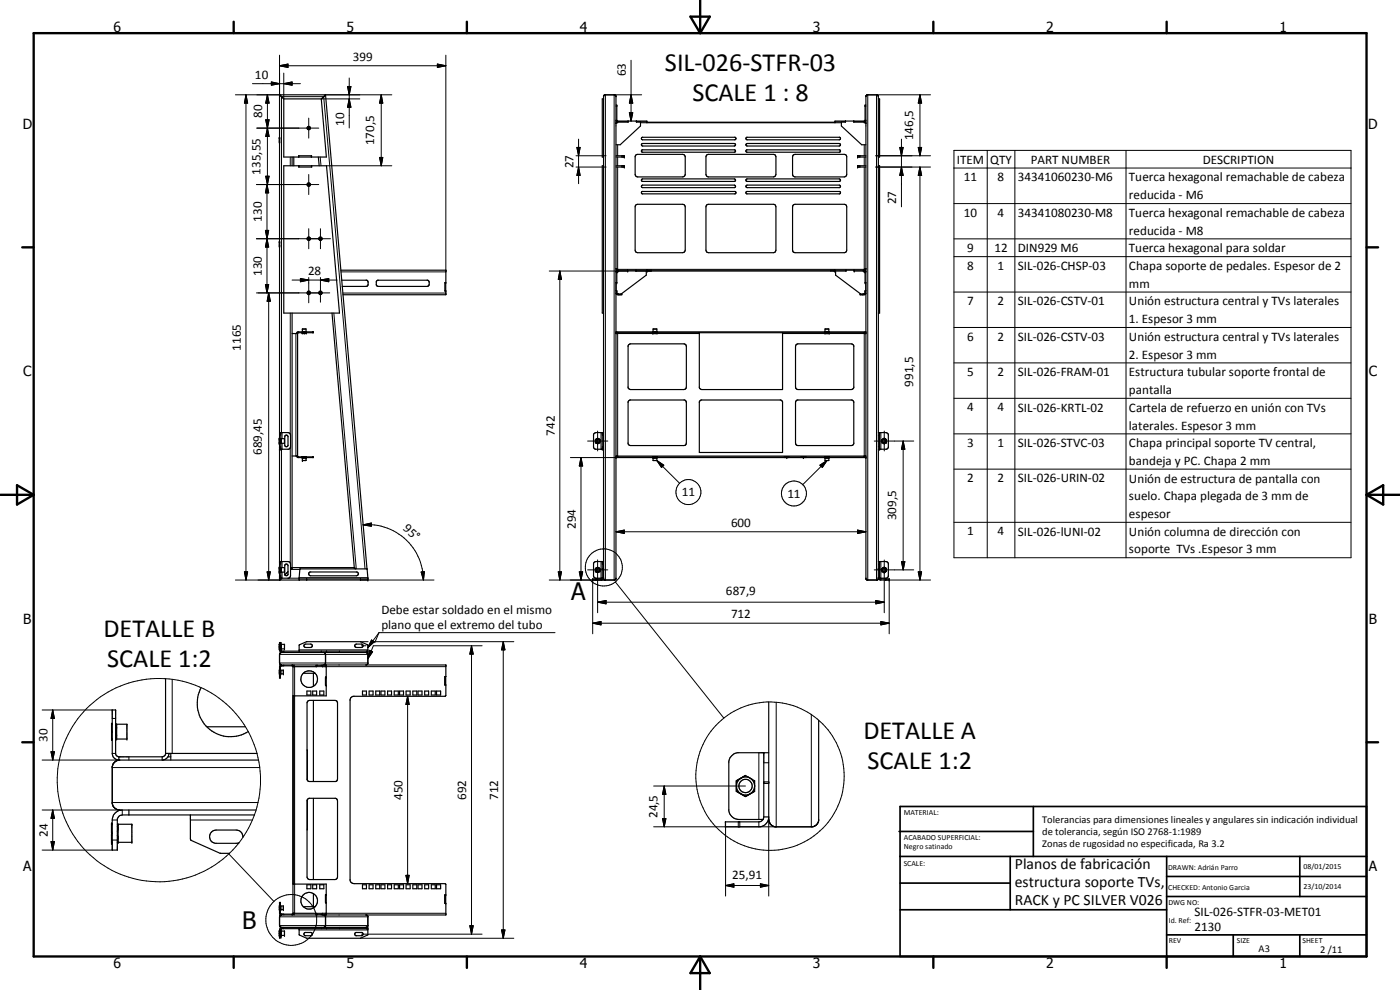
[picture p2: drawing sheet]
<svg xmlns="http://www.w3.org/2000/svg" width="420mm" height="297mm" viewBox="0 0 420 297" stroke-linecap="round" stroke-linejoin="round" font-family="sans-serif">
<defs><g id="words">
<g font-size="7.9">
<text x="199.5" y="21.3">SIL-026-STFR-03</text>
<text x="207.8" y="30.3">SCALE 1 : 8</text>
<text x="31.1" y="191.1">DETALLE B</text>
<text x="32.2" y="200.2">SCALE 1:2</text>
<text x="259.1" y="221.7">DETALLE A</text>
<text x="260.3" y="230.7">SCALE 1:2</text>
</g>
<g font-size="7.2">
<text x="171.4" y="180.1">A</text>
<text x="72.7" y="278.6">B</text>
</g>
<g font-size="4.7">
<text x="304.6" y="260.8">Planos de fabricación</text>
<text x="304.6" y="266.2">estructura soporte TVs,</text>
<text x="304.6" y="271.6">RACK y PC SILVER V026</text>
</g>
<g font-size="4.2">
<text x="34" y="9.6">6</text>
<text x="104" y="9.6">5</text>
<text x="174" y="9.6">4</text>
<text x="244" y="9.6">3</text>
<text x="314" y="9.6">2</text>
<text x="384" y="9.6">1</text>
<text x="6.8" y="38.7">D</text>
<text x="410.6" y="38.7">D</text>
<text x="7" y="112.9">C</text>
<text x="410.8" y="112.9">C</text>
<text x="7" y="187.1">B</text>
<text x="410.8" y="187.1">B</text>
<text x="7" y="261.4">A</text>
<text x="410.8" y="261.4">A</text>
<text x="34" y="290.4">6</text>
<text x="104" y="290.4">5</text>
<text x="174" y="290.4">4</text>
<text x="244" y="290.4">3</text>
<text x="314" y="290.4">2</text>
<text x="384" y="290.4">1</text>
</g>
<g font-size="3.9">
<text x="76.5" y="23.6">10</text>
<text x="105.9" y="18.2">399</text>
<text x="187.8" y="22.9" transform="rotate(-90 187.8 22.9)">63</text>
<text x="78.7" y="35.5" transform="rotate(-90 78.7 35.5)">80</text>
<text x="103.3" y="37.7" transform="rotate(-90 103.3 37.7)">10</text>
<text x="112.3" y="43.6" transform="rotate(-90 112.3 43.6)">170,5</text>
<text x="274" y="42.1" transform="rotate(-90 274 42.1)">146,5</text>
<text x="78.2" y="52.4" transform="rotate(-90 78.2 52.4)">135,55</text>
<text x="172.1" y="50.5" transform="rotate(-90 172.1 50.5)">27</text>
<text x="287.2" y="49.1">ITEM</text>
<text x="297.2" y="49.1">QTY</text>
<text x="309.3" y="49.1">PART NUMBER</text>
<text x="361" y="49.1">DESCRIPTION</text>
<text x="289.3" y="54.4">11</text>
<text x="299.4" y="54.4">8</text>
<text x="305.5" y="54.4">34341060230-M6</text>
<text x="338.8" y="54.4">Tuerca hexagonal remachable de cabeza</text>
<text x="338.8" y="59.8">reducida - M6</text>
<text x="269" y="61.3" transform="rotate(-90 269 61.3)">27</text>
<text x="289.3" y="65">10</text>
<text x="299.4" y="65">4</text>
<text x="305.5" y="65">34341080230-M8</text>
<text x="338.8" y="65.1">Tuerca hexagonal remachable de cabeza</text>
<text x="78.6" y="66.5" transform="rotate(-90 78.6 66.5)">130</text>
<text x="338.8" y="70.4">reducida - M8</text>
<text x="290.3" y="75.6">9</text>
<text x="298.4" y="75.6">12</text>
<text x="305.5" y="75.6">DIN929 M6</text>
<text x="338.8" y="75.7">Tuerca hexagonal para soldar</text>
<text x="78.6" y="82.8" transform="rotate(-90 78.6 82.8)">130</text>
<text x="92.4" y="82.5">28</text>
<text x="290.3" y="80.9">8</text>
<text x="299.4" y="80.9">1</text>
<text x="305.5" y="80.9">SIL-026-CHSP-03</text>
<text x="338.8" y="81">Chapa soporte de pedales. Espesor de 2</text>
<text x="338.8" y="86.3">mm</text>
<text x="290.3" y="91.6">7</text>
<text x="299.4" y="91.6">2</text>
<text x="305.5" y="91.6">SIL-026-CSTV-01</text>
<text x="338.8" y="91.7">Unión estructura central y TVs laterales</text>
<text x="338.8" y="97">1. Espesor 3 mm</text>
<text x="72.3" y="105.2" transform="rotate(-90 72.3 105.2)">1165</text>
<text x="290.3" y="102.2">6</text>
<text x="299.4" y="102.2">2</text>
<text x="305.5" y="102.2">SIL-026-CSTV-03</text>
<text x="338.8" y="102.3">Unión estructura central y TVs laterales</text>
<text x="338.8" y="107.6">2. Espesor 3 mm</text>
<text x="290.3" y="112.8">5</text>
<text x="299.4" y="112.8">2</text>
<text x="305.5" y="112.8">SIL-026-FRAM-01</text>
<text x="338.8" y="112.9">Estructura tubular soporte frontal de</text>
<text x="274" y="116" transform="rotate(-90 274 116)">991,5</text>
<text x="338.8" y="118.2">pantalla</text>
<text x="290.3" y="123.4">4</text>
<text x="299.4" y="123.4">4</text>
<text x="305.5" y="123.5">SIL-026-KRTL-02</text>
<text x="338.8" y="123.6">Cartela de refuerzo en unión con TVs</text>
<text x="166.5" y="130.7" transform="rotate(-90 166.5 130.7)">742</text>
<text x="338.8" y="128.9">laterales. Espesor 3 mm</text>
<text x="78.6" y="136.5" transform="rotate(-90 78.6 136.5)">689,45</text>
<text x="290.3" y="134.1">3</text>
<text x="299.4" y="134.1">1</text>
<text x="305.5" y="134.1">SIL-026-STVC-03</text>
<text x="338.8" y="134.2">Chapa principal soporte TV central,</text>
<text x="338.8" y="139.5">bandeja y PC. Chapa 2 mm</text>
<text x="204.6" y="148.9">11</text>
<text x="236.3" y="149.4">11</text>
<text x="290.3" y="144.7">2</text>
<text x="299.4" y="144.7">2</text>
<text x="305.5" y="144.7">SIL-026-URIN-02</text>
<text x="338.8" y="144.8">Unión de estructura de pantalla con</text>
<text x="338.8" y="150.1">suelo. Chapa plegada de 3 mm de</text>
<text x="338.8" y="155.4">espesor</text>
<text x="120.8" y="158.8" transform="rotate(42 120.8 158.8)">95°</text>
<text x="172.8" y="158.7" transform="rotate(-90 172.8 158.7)">294</text>
<text x="219.4" y="158">600</text>
<text x="269" y="156.2" transform="rotate(-90 269 156.2)">309,5</text>
<text x="290.3" y="160.7">1</text>
<text x="299.4" y="160.7">4</text>
<text x="305.5" y="160.7">SIL-026-lUNI-02</text>
<text x="338.8" y="160.7">Unión columna de dirección con</text>
<text x="338.8" y="166">soporte TVs .Espesor 3 mm</text>
<text x="217.9" y="178.6">687,9</text>
<text x="114.5" y="184.3">Debe estar soldado en el mismo</text>
<text x="219.4" y="185.5">712</text>
<text x="114.5" y="188.8">plano que el extremo del tubo</text>
<text x="14.3" y="222.5" transform="rotate(-90 14.3 222.5)">30</text>
<text x="120.8" y="240" transform="rotate(-90 120.8 240)">450</text>
<text x="139.9" y="240" transform="rotate(-90 139.9 240)">692</text>
<text x="149.5" y="240" transform="rotate(-90 149.5 240)">712</text>
<text x="197.3" y="245.5" transform="rotate(-90 197.3 245.5)">24,5</text>
<text x="14.3" y="251.1" transform="rotate(-90 14.3 251.1)">24</text>
<text x="219.7" y="263.7">25,91</text>
<text x="358.5" y="275">SIL-026-STFR-03-MET01</text>
<text x="358.5" y="279.4">2130</text>
</g>
<g font-size="3.1">
<text x="312.7" y="246.8">Tolerancias para dimensiones lineales y angulares sin indicación individual</text>
<text x="312.7" y="250.4">de tolerancia, según ISO 2768-1:1989</text>
<text x="312.7" y="254">Zonas de rugosidad no especificada, Ra 3.2</text>
<text x="377.7" y="285.6">A3</text>
<text x="396.2" y="285.9">2 /11</text>
</g>
<g font-size="2.4">
<text x="271.2" y="244.4">MATERIAL:</text>
<text x="271.3" y="252">ACABADO SUPERFICIAL:</text>
<text x="271.3" y="254.6">Negro satinado</text>
<text x="271.2" y="259.7">SCALE:</text>
<text x="350.6" y="261">DRAWN: Adrián Parro</text>
<text x="391.2" y="260.6">08/01/2015</text>
<text x="350.6" y="267">CHECKED: Antonio Garcia</text>
<text x="391.2" y="266.7">23/10/2014</text>
<text x="350.6" y="271.4">DWG NO:</text>
<text x="350.8" y="276.9">Id. Ref:</text>
<text x="350.8" y="282.8">REV</text>
<text x="371.2" y="282.9">SIZE</text>
<text x="390.9" y="282.9">SHEET</text>
</g>
</g></defs>
<g fill="none" stroke="#000" stroke-width=".35">
<path d="M83.9 28.4l1.3 1.3M85.2 29.7h11.2l1.5 17.4h-12.7zM97.7 28.4l-1.3 1.4M97.7 28.4h-13.8v145.6h26.5l-.3-3.3M97.7 28.4l12.4 142.3M181.1 29.7h-.3v17.4h.3M181.2 28.7l.3-.3h2.9l.5 .5v144.8l-.5 .3h-2.9l-.4-.3zM184.9 31.5h.2v4.7l.3 .1M184.9 36.1l.5 .5M184.9 36.3h.1M185.1 36.5v.3h-.2M185.4 36.3v.3"/>
<path d="M185.4 36.3h8.7v.4h56.5v-.4h8.8M185.4 36.6l-.5 .5M188.5 36.3v.3h-3.1M191 36.3v.3h3.1M192.2 36.6v1.2l-6.1 5.6h-1.2M194.1 36.7h56.5M252.5 36.6v1.2l6.1 5.6h1.3M253.7 36.3v.3h-3.1M256.2 36.3v.3h3.2M259.4 36.3v.3M259.4 36.6l.5 .5M259.6 36.5v.3h.3"/>
<path d="M259.8 36.3h.1M259.9 31.5h-.3v4.7l-.2 .1M259.9 36.1l-.5 .5M259.9 28.7l.4-.3h2.9l.4 .5v144.8l-.4 .3h-2.9l-.4-.3zM263.6 29.7h.4v17.4h-.4M83.9 42.2h.1M83.9 42.3h.1M83.9 42.6h.1M83.9 41.3h.1M83.9 41.7h.1M83.9 41.5h.1M85.2 49.7h12.8l3.9 44.2h-16.7z"/>
<path d="M87.7 47.1v2.6M88.2 47.1v2.6M89.6 47.1v-.4h3.9v.4M89.7 49.7v.4h3.8v-.4M89.7 46.7v.4M89.7 49.7v.4M93.4 46.7v.4M93.5 49.7v.4M95.5 47.1l.3 2.6M181.1 49.7h-.3v44.2h.3M184.9 49.7h2.5v.4h-2.5M184.9 46.7h2.5v.4h-2.5"/>
<path d="M190.8 46.5l.6-.2 13.9 .1 .3 .6-.1 5.7-.6 .4-13.7-.1-.5-.3-.1-.4v-5.3zM192.6 53.8l27.8-.1a.38 .38 0 0 1 .4 .4 .38 .38 0 0 1-.4 .3h-27.5l-.4-.2zM192.6 43.2l27.8-.1a.38 .38 0 0 1 .4 .3 .38 .38 0 0 1-.4 .4h-27.5l-.4-.2zM192.6 41.3l28-.1 .3 .4-.4 .4h-27.6l-.4-.3zM192.6 57.5l28-.1 .3 .4-.3 .4h-27.9l-.2-.4zM192.6 45h27.9l.3 .3-.4 .4h-27.5l-.4-.2zM192.6 55.7l27.8-.2a.38 .38 0 0 1 .4 .4 .38 .38 0 0 1-.4 .4h-27.5l-.4-.3zM212.1 46.5l.5-.2 19.9 .1 .4 .6-.1 5.5-.1 .3-.6 .3-19.7-.1-.5-.7v-5.3zM223.9 53.9l.3-.2h27.7a.38 .38 0 0 1 .4 .4 .38 .38 0 0 1-.4 .3h-27.7l-.3-.2zM224 41.3l28-.1 .3 .4-.4 .4h-27.7l-.3-.3zM224 43.2l27.9-.1a.38 .38 0 0 1 .4 .3 .38 .38 0 0 1-.4 .4h-27.7l-.3-.2zM224 57.5l28-.1 .3 .4-.3 .4h-27.9l-.3-.4z"/>
<path d="M224 45h28l.3 .3-.4 .4h-27.7l-.3-.2zM224 55.7l27.9-.2a.38 .38 0 0 1 .4 .4 .38 .38 0 0 1-.4 .4h-27.7l-.3-.3zM238.1 46.5l.5-.2 15.1 .1 .4 .6-.1 5.7-.6 .4-15-.1-.5-.3v-.4v-5.3zM259.9 49.7h-2.5v.4h2.5M259.9 46.7h-2.5v.4h2.5M263.6 49.7h.4v44.2h-.4M83.9 72.5h.1M83.9 72.8h.1M83.9 73.9h.1M83.9 72.9h.1M83.9 73.6h.1M83.9 73.4h.1"/>
<path d="M92.4 71.4l.4-.1 .2 .4a.31 .31 0 0 1-.4 .2 .31 .31 0 0 1-.2-.5zM190.8 61.5l.6-.2 13.9 .1 .3 .7v13l-.2 .5-.5 .2h-13.5l-.6-.2-.2-.5v-13zM212.1 61.5l.5-.2 19.9 .1 .4 .7v13l-.2 .5-.6 .2h-19.5l-.5-.2-.2-.5v-13zM238.1 61.5l.5-.2h14.8l.5 .2 .2 .6v13l-.2 .5-.5 .2h-14.8l-.5-.2-.2-.5v-13zM87.7 93.9v76.4M89.6 99.6v.2M90.7 99.8h1.2M90.7 99.8l.1 .1M90.8 99.6v-.9h1.1v.9M90.8 99.5h1.1M90.9 99.5l-.1 .1M91.1 99.5l.1 .1"/>
<path d="M91.3 99.8l-.1 .1M91.3 99.8l.1 .1M91.5 99.5l-.1 .1M91.6 99.5l.2 .1M91.9 99.8v.1M92.4 87.7l.5-.1 .1 .4-.5 .1zM95.9 87.7l.5-.1 .1 .4a.32 .32 0 0 1-.5 .1 .32 .32 0 0 1-.1-.4zM99.6 93.9l6.7 76.4M102.3 81.1h31.5v7.3h-30.9M102.5 84.1h7.5l.3 .1a1.08 1.08 0 0 1-.5 1.7h-7.1M113 84.4l.4-.3h14.9a1.08 1.08 0 0 1 0 1.8h-14.7l-.6-.3zM133.8 84.8h-.3v2.5h.3"/>
<path d="M184.9 99.6h75M184.9 99.8h75M184.9 87.9l.5 .5h1.2v-.2h-.3l.1 .2M184.9 87.3h.2l.1 .8 .5 .1v.2M184.9 81.6l.3-.5h74.3l.4 .5M184.9 80.6l.5 .2v.3M184.9 80.6l.1 .1M185.1 87.9l.4 .3M185.4 99.8v.3h-.5M185.7 88.4h.6M185.7 81.3l-.6 .6M188.4 81.1v.2l-3.3 .1v3.4h-.2"/>
<path d="M190.8 81.1v.2h63.1v-.2M190.9 81.1v.2M194 81.3v1.2l-7.5 5.7M194.3 81.1v.2M195.9 99.8h1.4M196 98.7h1.1v.9l-1.1-.1zM196 99.5h.1M196.1 99.5l.1 .1M196.2 99.8v.1M196.2 99.8l.1 .1M196.5 99.5l-.2 .1M196.7 99.5l.1 .1"/>
<path d="M196.9 99.8l-.1 .1M196.9 99.8l.1 .1M197 99.5l-.1 .1M209.9 99.8v16.5l.7 .6h24.3v-17.1M247.6 99.5h1.1M247.6 99.5v-.8h1.1v.8M247.7 99.5l.1 .1M247.8 99.8v.1M247.9 99.8v.1M248.1 99.5l-.2 .1M248.3 99.5l.1 .1M248.5 99.8l-.1 .1"/>
<path d="M248.6 99.8v.1M248.6 99.5v.1M248.7 99.5l.1 .1M248.9 99.8l-1.4 .1M250.5 81.1v.2M250.8 81.3v1.2l7.5 5.7M256.4 81.1v.2l3.2 .1v3.4h.3M258.3 88.2v.2M259 81.3l.6 .6M259.4 99.8v.3h.5M259.5 80.8l-.1 .3M259.5 80.8h.1"/>
<path d="M259.6 87.9l-.3 .3M259.8 80.6l-.1 .1M259.8 80.6l-.3 .2M259.8 84.8v2.5M259.9 87.9l-.5 .5h-1.3v-.2l.9 .2M259.9 87.3h-.3l-.1 .8-.5 .1v.2M259.9 80.6h-.1M87.7 100.1h1.6M89.1 100.1l.3-.5h4.7v.2l-4.8 .1v37l.3 .2M188.6 103.5l.7-.3 16.3 .1 .4 .6-.1 12.6-.6 .4-16.4-.1-.4-.5zM238.8 103.5l.7-.3 16.4 .1 .3 .5-.1 12.7-.6 .4-16.4-.1-.4-.7zM83.9 131.5h.1"/>
<path d="M83.9 131.8v.2M83.9 132.6v.2M83.9 133.1h.1M83.9 129.8h2.7l.6 .8v3.5l-.2 .5-.4 .2h-2.7M84.3 129.8v5M84.3 132.8h.1M84.3 132.1l.1 .1M84.4 131.7l1-.1v1.4h-1M84.4 131.6v1.4M84.4 132.4l-.1 .1M84.4 131.8h-.1M85.7 130.6h.5l.2 .3v2.8l-.3 .3h-.4l-.2-.4v-2.5z"/>
<path d="M87.7 136.8h1.6M89.1 136.8l.3 .5h4.7v-.2h-4.5M89.6 137.1v.2M90.7 137l1.1 .1M90.8 137.3v.9h1.1v-.9M90.8 137.4h1.1M90.8 137.3l.1 .1M91.2 137.3l-.1 .1M91.3 137v.1M91.4 137.3l.1 .1M91.8 137.3l-.2 .1M178.7 132.5l.6 .5"/>
<path d="M179 131.7l-.3 .4M179.1 131.7h.7M179.2 131.6l-.1 .1M179.2 133h.3M179.3 133h.2M179.4 131.5l.6 .4M179.4 131.5l-.7 .4v.8l.4 .3M179.4 131.5l-.7 .4v.8M179.7 132.9l-.2 .1M179.7 131.7l.1 .1M179.8 131.7l.2 .5M179.9 132.8l-.3 .2"/>
<path d="M180 131.9l-.1 .9M180 132.5l-.3 .4M180.8 129.8v5M181.1 129.8h-2.3l-.7 .5 .1 4.1 .5 .4h2.4M184.9 137.3h75M184.9 137.1h75M184.9 136.8h.5v.3M188.7 120.2l.3-.2 16.6 .1 .4 .6v12.2l-.2 .6-.5 .2h-16l-.6-.2-.2-.4v-12.5zM195.9 137.1h1.3M196 137.4l1.1-.1v.9h-1.1zM196 137.4h.1M196.2 137.3l-.1 .1"/>
<path d="M196.2 137v.1M196.2 137l.1 .1M196.3 137.3l.2 .1M196.8 137.3l-.1 .1M196.9 137l-.1 .1M196.9 137.3l.1 .1M210.1 120.2l.3-.2 24.1 .1 .4 .5v15.2h-25v-15.2zM236.1 137.1v.2M239 120.2l.3-.2h16.4l.3 .2 .2 .4v12.5l-.2 .4-.5 .2-16.4-.1-.4-.7v-12.2zM241.1 137.1v.2M247.6 137.1h1.2M247.6 137.4h1.1"/>
<path d="M247.6 137.4v.8h1.1v-.8M247.8 137.3l-.1 .1M247.8 137l.1 .1M247.9 137v.1M247.9 137.3l.2 .1M248.4 137.3l-.1 .1M248.6 137l-.2 .1M248.6 137.3v.1M248.8 137.3l-.1 .1M259.9 136.8h-.5v.3M263.6 129.8h2.3l.7 .5-.1 4.1-.4 .4h-2.5M264 129.8v5"/>
<path d="M264.7 131.9l.1 .9M264.7 132.5l.5 .5M264.8 132.8l.3 .2M265 131.8l-.3 .4M265.2 133h.3M265.4 131.5l-.3 .2M265.4 131.5l.7 .4v.8l-.5 .3M265.4 131.5l-.7 .4M265.4 131.5l.4 .2M265.5 131.6l-.8 .3M265.6 132.9l-.4 .1M265.7 131.7l.1 .1"/>
<path d="M265.8 131.7l.2 .4M265.8 131.8l.2 .1M266 131.9h.1M266 131.9v.8M266 132.5l-.4 .4M83.9 170.2h.1M83.9 170.5v.1M83.9 171.3v.1M83.9 171.8h.1M83.9 168.5h2.7l.4 .2 .2 .5v3.6l-.2 .5-.4 .2h-2.7M83.9 170.6v.1M83.9 171.4v.1"/>
<path d="M84.3 168.5v5M84.3 171.4l.1 .1M84.3 170.8l.1 .1M84.3 170.3h.1M84.4 170.3h1v1.4h-1M84.4 171.6v.1M84.4 170.3v1.4M84.4 171.1l-.1 .1M84.4 170.5h-.1M84.5 173.5l-.6 .5M85.7 169.3h.5l.2 .3v2.8l-.3 .3-.6-.1v-.3v-2.5zM86.4 171.5l-.9 1"/>
<path d="M87.7 170.3h18.6M87.7 170.3l-.5 .5M89.8 173.7h20.6M92.7 171.8l.3-.2h14.1a.58 .58 0 0 1 .5 .7 .58 .58 0 0 1-.6 .5h-13.8l-.5-.3zM106.3 170.3l.4 .4M110.1 170.7h-20l-.3 3.3M178.7 171.2a.68 .68 0 0 0 .7 .5 .68 .68 0 0 0 .6-.5M178.8 170.6l-.1 .1M179 171.5v.1M179.4 170.2l-.7 .4v.8l.7 .3 .6-.3M179.5 170.3l-.1-.1-.7 .4v.8l.7 .4 .6-.4M179.5 170.3l.4 .3"/>
<path d="M179.6 170.3l-.7 .2M179.6 170.3l.2 .1M179.8 171.5l-.1 .1M179.8 170.5h.1M179.9 170.5l.1 .9M179.9 170.6l.1 .3M180.8 173.3l-.4 .4h-2.5v.3h2.6l.6-.5M180.8 170.7h.3M180.8 168.5v4.8M180.8 173.3h.3v.2M181.1 173.5h.1M181.1 168.5h-2.3l-.7 .5 .1 4.1 .5 .4h2"/>
<path d="M263.6 170.7h.4M263.6 173.5h.1M263.6 168.5h2.3l.7 .5-.1 4.1-.4 .4h-2M264 173.3l.4 .4h2.5v.3h-2.7l-.6-.5M264 168.5v4.8M264 173.3h-.4v.2M264.7 170.6l.7-.4 .7 .4v.8l-.4 .2M264.7 170.6l.1 .8M264.7 171.1l.1 .3M264.8 171.5l.4 .2M264.8 171.4l.3 .3M264.9 170.5h.9"/>
<path d="M264.9 170.5l-.2 .4M264.9 170.5l.4-.3 .5 .3M264.9 170.5l-.2 .1M265.7 171.6l-.5 .1M265.8 171.6l-.4 .2-.3-.1M265.8 170.5l.2 .9M265.8 170.5l.2 .4M266 171.2l-.2 .4M83.9 193.9v.1M83.9 194.7h.1M83.9 193.3h.1M83.9 194.1h.1"/>
<path d="M83.9 194.7v.1M84.3 193.3h1.1v1.4h-1.1M84.3 194.2l.1 .1M84.3 193.5l.1 .1M84.4 193.3v1.4M84.4 193.8h-.1M84.4 194.4l-.1 .2M84.4 199.5v.3M84.5 195.7l-.6 .6v2.6l.5 .6M85.2 195.4v.3M87.7 199.5v.3M87.8 199.5l.4 .5"/>
<path d="M88.1 199.8h.2M88.3 199.5v.5M89.8 193.6v1.8M89.8 193.5l2.2-1h16.2l2.2 1v2.2h-25.9M89.8 193.5v.1M91.4 193.4l1.8-.1a.51 .51 0 0 1 .5 .5 .51 .51 0 0 1-.5 .5l-1.6-.1-.4-.4zM94.9 199.5v.5h-7M94.9 199.8h1.9M96.4 195.4v.3M96.8 199.5v.5h1.1M97.1 195.7l.4 .2 .2 .4v2.6l-.4 .6M97.7 199.5v.5"/>
<path d="M97.9 199.5v9.3h-10M97.9 195.4v.3M98 195.4v.3M101.9 195.4v.3M106.6 193.4l1.9-.1a.51 .51 0 0 1 .5 .5 .51 .51 0 0 1-.5 .5l-1.7-.1-.3-.4zM109.8 195.7l.6 .5v2.9l-.5 .4M110.4 195.4h-25.9l-.2-.4v-2.2h-.4v2.4l.6 .5M33.5 217.3h.1M33.5 219.2h.1M33.5 219.8h.1M33.5 217v5M33.5 217.3v1.9"/>
<path d="M33.5 219.8v1.9M33.5 217l.1 .1M33.5 219.2l.1 .1M33.6 217.1v.2M33.6 219.3v.4M33.6 217.3h-.1M33.6 219.7l-.1 .1M33.6 219.3l.1 .1M33.6 217.3l.1 .1M33.6 217.1l.1 .2M33.7 219.6l-.1 .1M34.7 217.3h3.4v4.4h-3.4"/>
<path d="M34.7 219.9a1.13 1.13 0 0 1 0 1.5M34.7 217.6l.3 .8-.3 .8M35 217.3v4.4M49.7 203.6v22.7l-.2 .4-.8 .4M60.4 206.3a10 10 0 0 0 2 12 10 10 0 0 0 12.1 1.2M62 218.1h11.6M83.9 201.7h.1M83.9 202.2h.1M83.9 201h.1M83.9 201.1h.1M83.9 201.5h.1M83.9 202.3h.1"/>
<path d="M84.1 201.1h.9v1.1h-.9M84.1 201.7l.1 .1M84.1 201.2l.1 .1M84.2 201.1v1.1M84.2 201.5h-.1M84.2 202l-.1 .1M88.2 208.8v56.5M92.1 207.3h1.2v1.2h-1.2zM92.4 210.4l.5-.3h7.6l.6 .3 .1 .3 .1 23.1-.2 .5-.4 .2h-8l-.5-.5-.1-23.1zM93.8 207.3h1.2v1.2h-1.2zM94.1 202v3.9M94.1 210.1v24.4"/>
<path d="M94.6 202h-3.6M96 207.3h1.2v1.2h-1.2zM97.9 203.2h-.2v2.5h.2M108.8 207.3h1.2v1.2h-1.2zM110.8 207.3h1.2v1.2h-1.2zM112.8 207.3h1.1v1.2h-1.1zM114.3 207.3h1.2v1.2h-1.2zM116.3 207.3h1.2v1.2h-1.2zM118.3 207.3h1.2v1.2h-1.2zM119.9 207.3h1.2v1.2h-1.2zM121.9 207.3h1.2v1.2h-1.2zM123.9 207.3h1.2v1.2h-1.2z"/>
<path d="M125.5 207.3h1.1v1.2h-1.1zM127.5 207.3h1.1v1.2h-1.1zM129.4 207.3h1.2v1.2h-1.2zM131 207.3h1.2v1.2h-1.2zM133.5 203h.3M133.8 203h-.3v2.5h.3M230.7 210.6v35.3M245.7 216.1v30a2.15 2.15 0 0 1-2 2h-11a2.2 2.2 0 0 1-2-2.2M33.5 221.7h.1M33.5 221.7l.1 .1M33.6 222h-.1M33.6 221.8v.2"/>
<path d="M33.7 221.7l-.1 .3M33.7 221.6l-.1 .2M35.7 227.1l-.8-.4-.2-.4v-13.3h-1v13.1a2 2 0 0 0 2 1.9M35.7 228h41.9M35.7 227.1h13M35.7 227.1v.9M35.9 228a2.31 2.31 0 0 0-2.2 2v11.1a2.47 2.47 0 0 0 1.9 1.9h41.3M48.7 227.1v.9l1-.2 .7-.7M49.7 226.1h27.4M50.4 227.1h.9M50.7 226.1l-.3 1M51.3 226.1v1.9"/>
<path d="M92.1 225l.1 9.1M92.2 239.9l-.1 9.1M92.4 239.7l.3-.2h8l.5 .6 .1 23-.6 .8h-7.8l-.7-.6-.1-23zM94.1 239.5v24.4M221 236a2.75 2.75 0 0 0 3.9 2.3M221 237.4h.1M221.1 237.4l1.6 1a1.22 1.22 0 0 0 1.8 .1l.4-.2M222.2 233.6a2.6 2.6 0 0 1 3.1 0M222.2 233.6l-1.2 .7v3.1M222.2 233.6l-1 1.2-.2 .8M223.8 232.7l-1.6 .9M225.3 233.6l-1.6-.9-2.7 1.6v3.1l2.7 1.6 2.8-1.6v-3.1"/>
<path d="M225.3 233.6l1.2 .7M225.3 233.6l.8 .9 .4 1.1M226.4 234.2l.1 .1M226.4 237.4l-1.5 .9M226.5 236l-.6 1.5-1 .8M226.5 237.4h-.1M229.2 234.6h1.5M229.2 225.8v19.3M230.7 225.8h-9.4a3.2 3.2 0 0 0-2.6 2.7v14.7a3.1 3.1 0 0 0 3 2.7h7.3M33.5 249.6l.1 .3M33.5 252.7l.1 .2M33.6 247.1l-.1-.1v6.1l.1-.2"/>
<path d="M33.6 247.2l-.1 .2M33.6 247.1v.1M33.6 249.9v.2M33.6 252.9h.1M33.6 250.1l-.1 .3M33.6 249.9l.1 .1M33.6 247.1l.1 .2-.1-.1M33.6 252.9l.1-.2-.1 .2M33.7 250.1h-.1M35.2 247.3h4.4v5.4h-4.4M35.2 250.6l.2 .6M35.2 247.9l.2 .6"/>
<path d="M35.4 247.3v5.4M35.4 251.6l-.2 .5M35.4 248.8l-.2 .6M36.7 243a3 3 0 0 0-3 3v9.1h1.5l.1-9.6a1.45 1.45 0 0 1 1.4-1h39.7M38.7 243v1.5M57.1 244.5v7.2l.2 .4 8.8 3.9h2.8M72.9 251.2a1.99 1.99 0 0 0-2-2.2h-6a2.01 2.01 0 0 0-2 1.9 2.01 2.01 0 0 0 1.6 2.1h6.7l.5-.1M229.2 245.1a1.52 1.52 0 0 1-1.5 1.5h-10v1.5h10.4a2.96 2.96 0 0 0 2.5-2.2M229.2 245.1h1.5M230.6 245.9h.1M230.7 245.5l-.1 .4M83.9 279.2v.1"/>
<path d="M83.9 279.9v.2M83.9 271.9h.1M83.9 272.3h.1M83.9 271.8h.1M83.9 272.5h.1M83.9 273h.1M83.9 272.9h.1M83.9 279.3v.1M84.1 271.8h.9v1.1h-.9M84.1 272.5l.1 .1M84.1 271.9l.1 .1M84.2 271.8v1.1"/>
<path d="M84.2 272.8l-.1 .1M84.2 272.2l-.1 .1M84.3 279.4h1.1v1.3h-1.1M84.3 279.5l.1 .1M84.4 279.4v1.3M84.4 279.8l-.1 .1M84.4 274.3v.2l-.5-.5v-3.2h.2v3.2l.2 .3h3.5l.1-.2v-74.2l-3.7-.1-.1 3.4h-.2v-3.3l.4-.4h49.5v9.2l-.2 .2h-27.5l-.7 .4-.3 .6v54.2l.1 .5 1.1 .5h27.3l.2 .3v9.1h-49.4l-.4 .3-.1 2.9 .5 .6h26v2.2l-2.2 1h-16.2l-2.2-1v-1.9M84.7 278.3l-.6 .2-.2 .3v2.5h.4v-2.3l.4-.4h25.7M85.2 278.3v.3M87.7 274.3v.2l.4-.2M87.9 274h7v.5M87.9 265.3h10v9.2"/>
<path d="M88.1 274.3h.2M88.2 274l-.1 .3M88.3 274v.5M91 272h3.6M91.4 279.9l2-.1 .3 .6-.3 .4h-1.8l-.4-.4zM92.1 265.5h1.2v1.2h-1.2zM93.8 265.5h1.2v1.2h-1.2zM94.1 268.1v3.9M94.1 268.1a2.51 2.51 0 0 0-3.4 .7 2.51 2.51 0 0 0 .4 3.4 2.51 2.51 0 0 0 3.4-.1M94.1 268.1a2.51 2.51 0 0 1 .4 4M94.9 274.3h1.9M96 265.5h1.2v1.2h-1.2z"/>
<path d="M96.4 278.3v.3M97.3 274.5l.4 .6v2.6l-.4 .6M97.7 274v.5M97.7 270.8h.2M97.9 268.4h-.2v2.5h.2M97.9 274h-1.1v.5M97.9 278.3v.3M98 278.3v.3M101.9 278.3v.3M106.6 279.9l2.1-.1 .3 .6-.3 .4h-1.9l-.3-.4zM108.8 265.5h1.2v1.2h-1.2zM109.9 274.5l.5 .5v2.8l-.5 .5"/>
<path d="M110.8 265.5h1.2v1.2h-1.2zM112.8 265.5h1.1v1.2h-1.1zM114.3 265.5h1.2v1.2h-1.2zM116.3 265.5h1.2v1.2h-1.2zM118.3 265.5h1.2v1.2h-1.2zM119.9 265.5h1.2v1.2h-1.2zM121.9 265.5h1.2v1.2h-1.2zM123.9 265.5h1.2v1.2h-1.2zM125.5 265.5h1.1v1.2h-1.1zM127.5 265.5h1.1v1.2h-1.1zM129.4 265.5h1.2v1.2h-1.2zM131 265.5h1.2v1.2h-1.2z"/>
<path d="M133.8 268.5h-.3v2.5h.3M83.9 280.8h.1M83.9 280.7h.1M84.3 280.2h.1M84.4 280.5h-.1"/>
<circle cx="92.7" cy="38.4" r=".49"/>
<circle cx="92.7" cy="38.4" r=".31"/>
<circle cx="92.7" cy="55.4" r=".31"/>
<circle cx="92.7" cy="55.4" r=".51"/>
<circle cx="92.7" cy="71.6" r=".51"/>
<circle cx="96.2" cy="71.6" r=".31"/>
<circle cx="96.2" cy="71.6" r=".5"/>
<circle cx="92.7" cy="87.9" r=".5"/>
<circle cx="96.2" cy="87.9" r=".51"/>
<circle cx="179.4" cy="132.3" r=".49"/>
<circle cx="265.4" cy="132.3" r=".49"/>
<circle cx="179.4" cy="171" r=".5"/>
<circle cx="265.4" cy="171" r=".5"/>
<circle cx="92.8" cy="203.8" r="2.51"/>
<circle cx="223.7" cy="235.8" r="2"/>
</g>
<g fill="none" stroke="#000" stroke-width=".3">
<path d="M83.9 19.7l2.5-.5v1zM83.9 16.6v11.8h-13.3M83.9 19.7h49.9M131.3 19.2l2.5 .5-2.5 .5zM133.8 16.6v65h-31.5M189.4 18.1v18.2M73.8 28.4l.5 2.5h-.9zM73.8 28.4v145.6M75.8 25.1h14.4M77.1 38.4h18.6M79.7 35.9h1.1l-.5 2.5zM79.7 35.9l1.1 5h-1.1l1.1-5z"/>
<path d="M80.3 28.4l.5 2.5h-1.1zM80.3 38.4l.5 2.5h-1.1zM80.3 28.4v27M81.4 24.6l2.5 .5-2.5 .5zM85.2 25.1l2.5-.5v1zM85.2 21.9v7.8M92.7 35.4v6M96.4 29.7h11.6M97.7 28.4h19.9M104.3 26h1l-.5 2.4zM104.8 29.7l.5 2.5h-1zM104.8 23.4v15"/>
<path d="M114.4 28.4l.5 2.5h-1zM114.4 28.4v21.3M181.7 28.4v145.6h-16.9M184.9 31.9h.2M184.9 36.1h.2M188.9 33.8h1l-.5 2.5zM189.4 28.4l.5 2.5h-1zM192.2 36.8h60.3M192.6 28.4h-8.3v145.6M259.6 31.9h.3M259.6 36.1h.3M260.4 28.4v145.6"/>
<path d="M276.1 28.4l.5 2.5h-1zM276.1 28.4v18.3M279.3 28.4h-16.3v145.6M77 55.4h18.7M79.7 52.9h1.1l-.5 2.5zM80.1 55.4l.5 2.5h-.9zM80.1 55.4v32.5M87.1 47.1v2.6M92.7 52.4v6M96.1 47.1l.2 2.6M98 49.7h19.6M113.9 47.2h1l-.5 2.5z"/>
<path d="M172.9 46.7h9M172.9 50.1h9M173.1 44.2h1l-.5 2.5zM173.6 50.1l.5 2.5h-1zM173.6 41.7v13.4M185.4 43.4v3.3M185.4 47.1v2.6M185.4 50.1v30.7h74v-30.7M186.6 46.7v.4M186.6 49.7v.4M258.1 46.7v.4M258.1 49.7v.4"/>
<path d="M259.4 43.4v3.3M259.4 47.1v2.6M262.8 46.7h16.5M262.8 50.1h16.5M270 44.2h1l-.5 2.5zM270.5 50.1l.5 2.5h-1zM270.5 41.7v20.4M275.6 44.2h1l-.5 2.5zM276.1 50.1l.5 2.5h-1zM276.1 50.1v123.9M286.3 45.1h119.2v122.2h-119.2zM286.3 50.4h119.2"/>
<path d="M296.3 45.1v122.2M304.6 45.1v122.2M337.9 45.1v122.2M77 71.6h22.2M79.7 69.1h.9l-.5 2.5zM80.1 71.6l.5 2.5h-.9zM92.7 68.6v6M96.2 68.6v6M286.3 61.1h119.2M286.3 71.7h119.2M286.3 77h119.2M77 87.9h22"/>
<path d="M79.7 85.4h.9l-.5 2.5zM80.6 87.9l.5 2.5h-.9zM80.6 87.9v86.1M87.1 93.9v36.3M87.7 84h13.5M90.2 83.6l2.5 .4-2.5 .5zM92.4 87.9h.6M92.7 83.3v7.5M93.8 99.6v.2M95.9 87.9h.6M96.2 84l2.5-.4v.9zM96.2 83.3v7.4"/>
<path d="M100.2 93.9l6.7 76.8M102.9 87.9h30.9M168 81.3l.5 2.5h-1zM168 81.3v92.7M184.9 87.9h.2M184.9 81.6h.2M185.1 99.6v.2M185.4 81.1v.2M185.4 88.2v.2M194 81.1v.2M195.5 81.1v.2h-30.7M249.2 81.1v.2"/>
<path d="M250.7 81.1v.2M259.4 81.1v.2M259.4 88.2v.2M259.6 87.9h.3M259.6 81.6h.3M259.6 99.6v.2M286.3 87.6h119.2M286.3 98.3h119.2M88.8 100.1v36.7M209.9 100.1h-24.5v36.7h74v-36.7h-24.5M286.3 108.9h119.2M286.3 119.5h119.2"/>
<path d="M83.9 134.1h.4M83.9 130.6h.4M84.5 129.8v-100.8h12.6l12.4 141.7M84.5 134.8v33.7M84.7 129.8v1.8M84.7 133v1.8M87.1 134.4v34.5M93.8 137.1v.2M174.4 137.3l.5 2.5h-1zM174.4 137.3v36.7M176.3 132.3h6.1M179.4 129.3v6"/>
<path d="M179.5 133h.1M179.9 132.8h.1M180.4 129.8v5M180.8 134.1h.3M180.8 130.6h.3M185.1 137.1v.2h-13.9M197.1 138.2l2.1 1.4-.7 .7zM197.1 138.2l6.9 6.8M235.4 137.1v.2M236.9 137.1v.2M240.4 137.1v.2M241.9 137.1v.2"/>
<path d="M246.1 139.6l2.1-1.4-1.4 2.1zM248.2 138.2l-7.3 7.2M259.6 137.1v.2M262.4 132.3h11.8M263.6 134.1h.4M263.6 130.6h.4M264.4 129.8v5M264.8 132.8h.1M265.2 133h.1M265.4 129.3v6M271 132.3l.6 2.5h-1.1zM271 132.3v38.7"/>
<path d="M286.3 130.2h119.2M109 157.5l2.5-.6v1zM109 157.5a16.6 16.6 0 0 1 18.1 16.5M184.9 159.6l2.5-.6v1.1zM184.9 159.6h75M257.4 159l2.5 .6-2.5 .5zM286.3 140.8h119.2M286.3 156.7h119.2M70.6 174h13.3M73.4 171.6h.9l-.5 2.4zM80.2 171.6h.9l-.5 2.4zM83.9 172.8h.4"/>
<path d="M83.9 169.2h.4M84.7 168.5v1.8M84.7 171.7v1.8M86.4 173.5h3.4M87.2 170.9h2.8M89.8 173.3h20.6M89.9 173.7v.3M92 173.7v.3M92.1 173.7v.3M108.2 173.7v.3h22M108.2 173.7v.3M110.3 173.7v.3"/>
<path d="M126.4 171.6l1-.1-.3 2.5zM167.5 171.6h1l-.5 2.4zM173.9 171.6h1l-.5 2.4zM176.3 171h6.1M177.9 173.7v16.5M178.8 173.7v.3M179 173.7v.3M179.4 168v15.9M180.4 168.5v5M180.4 173.7v.3M180.8 170.8h.3M180.8 169.2h.3"/>
<path d="M184.7 174.6l32.5 40.9M262.4 171h11.8M263.6 170.8h.4M263.6 169.2h.4M264.4 168.5v5M264.4 173.7v.3M264.8 171.4v.1M265.2 171.7h.1M265.4 168v15.9M265.8 173.7v.3h13.5M265.9 173.7v.3M266.9 173.7v16.5"/>
<path d="M270.5 168.5h1.1l-.6 2.5zM275.6 171.6h1l-.5 2.4zM83.9 196.3h26.5M83.9 198.9h26.5M83.9 195h.4M83.9 193.5h.4M84.7 195.4v.3M85.2 199.5v.3M89.8 195h20.6M95.3 199.5v.3M96.4 199.5v.3M108.2 192.5h2.3"/>
<path d="M108.5 193.8h1.3M110.1 195.4v.3M110.2 195.4v.3M110.9 195.1l.9 .4-1.4 2.2zM111.5 192l.8 .6-1.9 1.7zM112 192.5h42.2M113.7 189.8l-3.3 4.5M113.7 189.8h52.9M113.7 189.8l-1.2 3M141.5 193.8l.5 2.5h-1zM141.5 193.8v86.5M144.7 193.8h-32.7l-1.6 3.9"/>
<path d="M151 192.5l.5 2.5h-1zM151 192.5v89M177.9 187l2.5-.5v1zM177.9 187h89M179.4 180.7l2.5-.5v1zM179.4 180.7h86M262.8 180.2l2.6 .5-2.6 .5zM264.4 186.5l2.5 .5-2.5 .5zM12.6 213h21.1M15.8 213l.5 2.6h-1zM15.8 213v15M33.7 215.6h1"/>
<path d="M51.7 203.8v22.3M83.9 200h.2M83.9 202.6h.2M88.4 200v74M94.9 200h1.9M97.9 200h35.9M122.3 208.9l.5 2.5h-1zM122.3 208.9v56.2M232.9 210.7v37.4h-36.7M243.5 214.4v33.7M12.6 228h23.3M15.3 225.6h1l-.5 2.4z"/>
<path d="M33.7 230.3h44.3M33.7 226.1h1M38.7 227.1v.9M196.2 235.8h27.5M199.3 235.8l.5 2.5h-1zM199.3 235.8v12.3M227.7 225.8v20.1M229.2 235.1h1.5M229.2 228.9h1.5M12.6 255.1h21.1M12.6 243h23.3M15.3 252.5h1l-.5 2.6z"/>
<path d="M15.8 243l.5 2.5h-1zM15.8 243v12.1M33.7 240.8h43.7M33.7 246h1.5M33.7 252.1h1.5M36.7 243v1.5M57.1 246h18.7M68.7 256.2l13.5 14.3M198.8 245.6h1l-.5 2.5zM217.8 246.6v22.3M221.6 246.6v1.5M222 246.6v1.5"/>
<path d="M227.7 246.6v1.5M230.7 245.9v23M83.9 275.1h26.5M83.9 277.7h26.5M83.9 274h.2M83.9 271.4h.2M83.9 279h.4M84.7 278.3v.3M85.2 274.3v.2M89.8 279h20.6M94.9 274h1.9M95.3 274.3v.2"/>
<path d="M96.4 274.3v.2M97.9 274h35.9M110.1 278.3v.3M110.2 278.3v.3M121.8 262.6h1l-.5 2.5zM141 277.7h1l-.5 2.6zM150.5 279h1l-.5 2.5zM217.8 265.7l2.4-.5v1zM217.8 265.7h12.9M228.2 265.2l2.5 .5-2.5 .5zM83.9 280.5h.4M108.2 281.5h46"/>
<path d="M108.5 280.3h36.2"/>
<circle cx="206.6" cy="147.7" r="3.8"/>
<circle cx="238.3" cy="148.1" r="3.8"/>
<circle cx="181.2" cy="170.3" r="5.6"/>
<circle cx="47.7" cy="234.1" r="30.5"/>
<circle cx="231.1" cy="232.9" r="22.3"/>
<circle cx="87.4" cy="276" r="7.6"/>
</g>
<g fill="#000">
<circle cx="184.9" cy="36.8" r=".18"/>
<circle cx="185.4" cy="36.6" r=".18"/>
<circle cx="188.5" cy="36.3" r=".18"/>
<circle cx="191" cy="36.3" r=".18"/>
<circle cx="194.1" cy="36.6" r=".18"/>
<circle cx="250.6" cy="36.6" r=".18"/>
<circle cx="253.7" cy="36.3" r=".18"/>
<circle cx="256.2" cy="36.3" r=".18"/>
<circle cx="259.4" cy="36.6" r=".18"/>
<circle cx="259.9" cy="36.8" r=".18"/>
<circle cx="83.9" cy="42.6" r=".18"/>
<circle cx="83.9" cy="41.3" r=".18"/>
<circle cx="83.9" cy="42.3" r=".18"/>
<circle cx="83.9" cy="41.7" r=".18"/>
<circle cx="187.4" cy="46.7" r=".18"/>
<circle cx="187.4" cy="47.1" r=".18"/>
<circle cx="187.4" cy="49.7" r=".18"/>
<circle cx="187.4" cy="50.1" r=".18"/>
<circle cx="257.4" cy="50.1" r=".18"/>
<circle cx="257.4" cy="47.1" r=".18"/>
<circle cx="257.4" cy="49.7" r=".18"/>
<circle cx="257.4" cy="46.7" r=".18"/>
<circle cx="83.9" cy="73.9" r=".18"/>
<circle cx="83.9" cy="72.5" r=".18"/>
<circle cx="83.9" cy="72.9" r=".18"/>
<circle cx="83.9" cy="73.6" r=".18"/>
<circle cx="83.9" cy="73.5" r=".18"/>
<circle cx="90.7" cy="99.9" r=".18"/>
<circle cx="90.8" cy="98.7" r=".18"/>
<circle cx="90.8" cy="99.9" r=".18"/>
<circle cx="90.8" cy="99.5" r=".18"/>
<circle cx="91.2" cy="99.9" r=".18"/>
<circle cx="91.3" cy="99.8" r=".18"/>
<circle cx="91.4" cy="99.9" r=".18"/>
<circle cx="91.9" cy="99.9" r=".18"/>
<circle cx="91.9" cy="99.5" r=".18"/>
<circle cx="133.8" cy="87.3" r=".18"/>
<circle cx="133.8" cy="84.8" r=".18"/>
<circle cx="133.8" cy="81.1" r=".18"/>
<circle cx="184.9" cy="99.6" r=".18"/>
<circle cx="184.9" cy="99.8" r=".18"/>
<circle cx="184.9" cy="80.6" r=".18"/>
<circle cx="185.1" cy="84.8" r=".18"/>
<circle cx="185.1" cy="87.3" r=".18"/>
<circle cx="185.4" cy="99.8" r=".18"/>
<circle cx="185.7" cy="88.2" r=".18"/>
<circle cx="188.4" cy="81.1" r=".18"/>
<circle cx="188.4" cy="81.3" r=".18"/>
<circle cx="194.3" cy="81.1" r=".18"/>
<circle cx="194.3" cy="81.3" r=".18"/>
<circle cx="195.9" cy="99.9" r=".18"/>
<circle cx="195.9" cy="99.8" r=".18"/>
<circle cx="196.2" cy="99.9" r=".18"/>
<circle cx="196.3" cy="99.9" r=".18"/>
<circle cx="196.8" cy="99.9" r=".18"/>
<circle cx="197" cy="99.9" r=".18"/>
<circle cx="197.2" cy="99.9" r=".18"/>
<circle cx="197.3" cy="99.8" r=".18"/>
<circle cx="209.9" cy="99.8" r=".18"/>
<circle cx="234.9" cy="99.8" r=".18"/>
<circle cx="247.5" cy="99.8" r=".18"/>
<circle cx="247.5" cy="99.9" r=".18"/>
<circle cx="247.8" cy="99.9" r=".18"/>
<circle cx="247.9" cy="99.8" r=".18"/>
<circle cx="247.9" cy="99.9" r=".18"/>
<circle cx="248.4" cy="99.9" r=".18"/>
<circle cx="248.6" cy="99.9" r=".18"/>
<circle cx="248.9" cy="99.9" r=".18"/>
<circle cx="248.9" cy="99.8" r=".18"/>
<circle cx="250.5" cy="81.1" r=".18"/>
<circle cx="250.5" cy="81.3" r=".18"/>
<circle cx="256.4" cy="81.3" r=".18"/>
<circle cx="256.4" cy="81.1" r=".18"/>
<circle cx="259" cy="88.2" r=".18"/>
<circle cx="259.4" cy="99.8" r=".18"/>
<circle cx="259.6" cy="87.3" r=".18"/>
<circle cx="259.6" cy="84.8" r=".18"/>
<circle cx="259.9" cy="99.8" r=".18"/>
<circle cx="259.9" cy="99.6" r=".18"/>
<circle cx="259.9" cy="80.6" r=".18"/>
<circle cx="83.9" cy="131.5" r=".18"/>
<circle cx="83.9" cy="132" r=".18"/>
<circle cx="83.9" cy="133.1" r=".18"/>
<circle cx="83.9" cy="131.8" r=".18"/>
<circle cx="83.9" cy="132.8" r=".18"/>
<circle cx="83.9" cy="132.6" r=".18"/>
<circle cx="83.9" cy="132.7" r=".18"/>
<circle cx="83.9" cy="134.8" r=".18"/>
<circle cx="84.3" cy="134.8" r=".18"/>
<circle cx="90.7" cy="137" r=".18"/>
<circle cx="90.8" cy="138.2" r=".18"/>
<circle cx="90.8" cy="137" r=".18"/>
<circle cx="90.8" cy="137.4" r=".18"/>
<circle cx="91.2" cy="137" r=".18"/>
<circle cx="91.4" cy="137" r=".18"/>
<circle cx="91.9" cy="137.4" r=".18"/>
<circle cx="91.9" cy="137" r=".18"/>
<circle cx="178.7" cy="132.7" r=".18"/>
<circle cx="179.4" cy="133.1" r=".18"/>
<circle cx="180" cy="132.7" r=".18"/>
<circle cx="180.8" cy="134.8" r=".18"/>
<circle cx="184.9" cy="137.3" r=".18"/>
<circle cx="184.9" cy="137.1" r=".18"/>
<circle cx="195.9" cy="137" r=".18"/>
<circle cx="196.2" cy="137" r=".18"/>
<circle cx="196.3" cy="137" r=".18"/>
<circle cx="196.8" cy="137" r=".18"/>
<circle cx="197" cy="137" r=".18"/>
<circle cx="197.2" cy="137" r=".18"/>
<circle cx="197.3" cy="137" r=".18"/>
<circle cx="236.1" cy="137.1" r=".18"/>
<circle cx="236.1" cy="137.3" r=".18"/>
<circle cx="241.1" cy="137.1" r=".18"/>
<circle cx="241.1" cy="137.3" r=".18"/>
<circle cx="247.5" cy="137" r=".18"/>
<circle cx="247.8" cy="137" r=".18"/>
<circle cx="247.9" cy="137" r=".18"/>
<circle cx="248.4" cy="137" r=".18"/>
<circle cx="248.6" cy="137" r=".18"/>
<circle cx="248.9" cy="137" r=".18"/>
<circle cx="259.9" cy="137.3" r=".18"/>
<circle cx="259.9" cy="137.1" r=".18"/>
<circle cx="264" cy="134.8" r=".18"/>
<circle cx="264.7" cy="132.7" r=".18"/>
<circle cx="265.4" cy="133.1" r=".18"/>
<circle cx="266" cy="132.7" r=".18"/>
<circle cx="83.9" cy="171.8" r=".18"/>
<circle cx="83.9" cy="171.3" r=".18"/>
<circle cx="83.9" cy="170.7" r=".18"/>
<circle cx="83.9" cy="170.2" r=".18"/>
<circle cx="83.9" cy="170.5" r=".18"/>
<circle cx="83.9" cy="171.5" r=".18"/>
<circle cx="83.9" cy="171.4" r=".18"/>
<circle cx="83.9" cy="170.6" r=".18"/>
<circle cx="83.9" cy="173.5" r=".18"/>
<circle cx="84.3" cy="173.5" r=".18"/>
<circle cx="87.7" cy="170.3" r=".18"/>
<circle cx="106.3" cy="170.3" r=".18"/>
<circle cx="110.4" cy="173.7" r=".18"/>
<circle cx="110.4" cy="174" r=".18"/>
<circle cx="177.9" cy="173.7" r=".18"/>
<circle cx="177.9" cy="174" r=".18"/>
<circle cx="178.7" cy="170.6" r=".18"/>
<circle cx="178.7" cy="171.4" r=".18"/>
<circle cx="180" cy="170.6" r=".18"/>
<circle cx="180" cy="171.4" r=".18"/>
<circle cx="180.8" cy="170.7" r=".18"/>
<circle cx="181.1" cy="170.7" r=".18"/>
<circle cx="263.6" cy="170.7" r=".18"/>
<circle cx="264" cy="170.7" r=".18"/>
<circle cx="264.7" cy="170.6" r=".18"/>
<circle cx="264.7" cy="171.4" r=".18"/>
<circle cx="265.4" cy="171.8" r=".18"/>
<circle cx="266" cy="170.6" r=".18"/>
<circle cx="266.9" cy="174" r=".18"/>
<circle cx="266.9" cy="173.7" r=".18"/>
<circle cx="83.9" cy="193.3" r=".18"/>
<circle cx="83.9" cy="193.9" r=".18"/>
<circle cx="83.9" cy="194.1" r=".18"/>
<circle cx="83.9" cy="194.7" r=".18"/>
<circle cx="83.9" cy="194.8" r=".18"/>
<circle cx="83.9" cy="192.8" r=".18"/>
<circle cx="84.3" cy="192.8" r=".18"/>
<circle cx="84.4" cy="193.3" r=".18"/>
<circle cx="84.4" cy="194.7" r=".18"/>
<circle cx="85.4" cy="193.3" r=".18"/>
<circle cx="85.4" cy="194.7" r=".18"/>
<circle cx="89.8" cy="195.4" r=".18"/>
<circle cx="94.9" cy="199.8" r=".18"/>
<circle cx="96.8" cy="199.8" r=".18"/>
<circle cx="110.2" cy="195.7" r=".18"/>
<circle cx="110.2" cy="195.4" r=".18"/>
<circle cx="110.4" cy="195.4" r=".18"/>
<circle cx="133.8" cy="199.5" r=".18"/>
<circle cx="83.9" cy="203.2" r=".18"/>
<circle cx="83.9" cy="202.2" r=".18"/>
<circle cx="83.9" cy="201.7" r=".18"/>
<circle cx="83.9" cy="201.1" r=".18"/>
<circle cx="83.9" cy="201.6" r=".18"/>
<circle cx="84.1" cy="203.2" r=".18"/>
<circle cx="84.2" cy="201.1" r=".18"/>
<circle cx="84.2" cy="202.2" r=".18"/>
<circle cx="85" cy="201.1" r=".18"/>
<circle cx="85" cy="202.2" r=".18"/>
<circle cx="97.9" cy="205.7" r=".18"/>
<circle cx="97.9" cy="203.2" r=".18"/>
<circle cx="35" cy="221.7" r=".18"/>
<circle cx="38.1" cy="221.7" r=".18"/>
<circle cx="229.2" cy="234.6" r=".18"/>
<circle cx="229.2" cy="225.8" r=".18"/>
<circle cx="230.7" cy="234.6" r=".18"/>
<circle cx="33.5" cy="247" r=".18"/>
<circle cx="33.5" cy="250.4" r=".18"/>
<circle cx="33.5" cy="247.4" r=".18"/>
<circle cx="33.5" cy="249.6" r=".18"/>
<circle cx="33.5" cy="253.1" r=".18"/>
<circle cx="33.5" cy="252.7" r=".18"/>
<circle cx="35.4" cy="252.7" r=".18"/>
<circle cx="35.4" cy="247.3" r=".18"/>
<circle cx="39.6" cy="252.7" r=".18"/>
<circle cx="39.6" cy="247.3" r=".18"/>
<circle cx="217.7" cy="246.6" r=".18"/>
<circle cx="217.7" cy="248.1" r=".18"/>
<circle cx="83.9" cy="279.4" r=".18"/>
<circle cx="83.9" cy="279.9" r=".18"/>
<circle cx="83.9" cy="279.2" r=".18"/>
<circle cx="83.9" cy="271.8" r=".18"/>
<circle cx="83.9" cy="273" r=".18"/>
<circle cx="83.9" cy="272.9" r=".18"/>
<circle cx="83.9" cy="272.4" r=".18"/>
<circle cx="83.9" cy="280" r=".18"/>
<circle cx="83.9" cy="270.8" r=".18"/>
<circle cx="84.1" cy="270.8" r=".18"/>
<circle cx="84.2" cy="271.8" r=".18"/>
<circle cx="84.2" cy="272.9" r=".18"/>
<circle cx="84.4" cy="279.4" r=".18"/>
<circle cx="85" cy="272.9" r=".18"/>
<circle cx="85.4" cy="279.4" r=".18"/>
<circle cx="94.9" cy="274.3" r=".18"/>
<circle cx="96.8" cy="274.3" r=".18"/>
<circle cx="97.9" cy="268.4" r=".18"/>
<circle cx="110.2" cy="278.3" r=".18"/>
<circle cx="110.2" cy="278.6" r=".18"/>
<circle cx="133.8" cy="268.5" r=".18"/>
<circle cx="133.8" cy="271" r=".18"/>
<circle cx="83.9" cy="280.8" r=".18"/>
<circle cx="83.9" cy="280.1" r=".18"/>
<circle cx="83.9" cy="280.7" r=".18"/>
<circle cx="83.9" cy="281.3" r=".18"/>
<circle cx="84.3" cy="281.3" r=".18"/>
<circle cx="84.4" cy="280.7" r=".18"/>
<circle cx="85.4" cy="280.7" r=".18"/>
</g>
<g fill="none" stroke="#000" stroke-width=".71">
<path d="M10.1 9.9h400v277.1h-400zM70.1 6.5v3.4M140.1 6.5v3.4M207.2 5h5.8l-2.9 4.9zM210.1 0v9.9M280.1 6.5v3.4M350.1 6.5v3.4M6.7 74.2h3.4M410.1 74.2h3.5M.1 148.5h10M5.1 145.6l5 2.9-5 2.9zM410.1 148.5h10"/>
<path d="M410.1 148.5l5-2.9v5.8zM6.7 222.7h3.4M410.1 222.7h3.5M70.1 287v3.4M140.1 287v3.4M210.1 287v10M210.1 287l2.9 5h-5.8zM280.1 287v3.4M350.1 287v3.4"/>
</g>
<g fill="none" stroke="#000" stroke-width=".51">
<path d="M269.8 249.5h40.3M270.1 242h140v45h-140zM270.1 257h140M303.2 257v16M310.1 242v15M350.1 257v30M390.1 257v12M270.1 265h33.1M270.1 273h80M350.1 269h60M350.1 263h60M350.1 280.5h60"/>
<path d="M370.1 280.5v6.5M390.1 280.5v6.5"/>
</g>
<g fill="#000">
<path d="M83.9 19.7l2.5-.5v1zM73.8 28.4l.5 2.5h-.9zM79.7 35.9h1.1l-.5 2.5zM80.3 28.4l.5 2.5h-1.1zM81.4 24.6l2.5 .5-2.5 .5zM85.2 25.1l2.5-.5v1zM104.3 26h1l-.5 2.4zM104.8 29.7l.5 2.5h-1zM114.4 28.4l.5 2.5h-1zM131.3 19.2l2.5 .5-2.5 .5zM188.9 33.8h1l-.5 2.5zM189.4 28.4l.5 2.5h-1z"/>
<path d="M276.1 28.4l.5 2.5h-1zM79.7 52.9h1.1l-.5 2.5zM80.1 55.4l.5 2.5h-.9zM80.3 38.4l.5 2.5h-1.1zM113.9 47.2h1l-.5 2.5zM173.1 44.2h1l-.5 2.5zM173.6 50.1l.5 2.5h-1zM270 44.2h1l-.5 2.5zM270.5 50.1l.5 2.5h-1zM275.6 44.2h1l-.5 2.5zM276.1 50.1l.5 2.5h-1zM79.7 69.1h.9l-.5 2.5z"/>
<path d="M80.1 71.6l.5 2.5h-.9zM79.7 85.4h.9l-.5 2.5zM80.6 87.9l.5 2.5h-.9zM90.2 83.6l2.5 .4-2.5 .5zM96.2 84l2.5-.4v.9zM168 81.3l.5 2.5h-1zM174.4 137.3l.5 2.5h-1zM197.1 138.2l2.1 1.4-.7 .7zM271 132.3l.6 2.5h-1.1zM109 157.5l2.5-.6v1zM184.9 159.6l2.5-.6v1.1zM246.1 139.6l2.1-1.4-1.4 2.1z"/>
<path d="M73.4 171.6h.9l-.5 2.4zM80.2 171.6h.9l-.5 2.4zM126.4 171.6l1-.1-.3 2.5zM167.5 171.6h1l-.5 2.4zM173.9 171.6h1l-.5 2.4zM257.4 159l2.5 .6-2.5 .5zM270.5 168.5h1.1l-.6 2.5zM275.6 171.6h1l-.5 2.4zM110.9 195.1l.9 .4-1.4 2.2zM111.5 192l.8 .6-1.9 1.7zM141.5 193.8l.5 2.5h-1zM151 192.5l.5 2.5h-1z"/>
<path d="M177.9 187l2.5-.5v1zM179.4 180.7l2.5-.5v1zM262.8 180.2l2.6 .5-2.6 .5zM264.4 186.5l2.5 .5-2.5 .5zM15.8 213l.5 2.6h-1zM122.3 208.9l.5 2.5h-1zM15.3 225.6h1l-.5 2.4zM199.3 235.8l.5 2.5h-1zM15.3 252.5h1l-.5 2.6zM15.8 243l.5 2.5h-1zM198.8 245.6h1l-.5 2.5zM121.8 262.6h1l-.5 2.5z"/>
<path d="M141 277.7h1l-.5 2.6zM150.5 279h1l-.5 2.5zM217.8 265.7l2.4-.5v1zM228.2 265.2l2.5 .5-2.5 .5z"/>
</g>
<use href="#words"/>
</svg>
